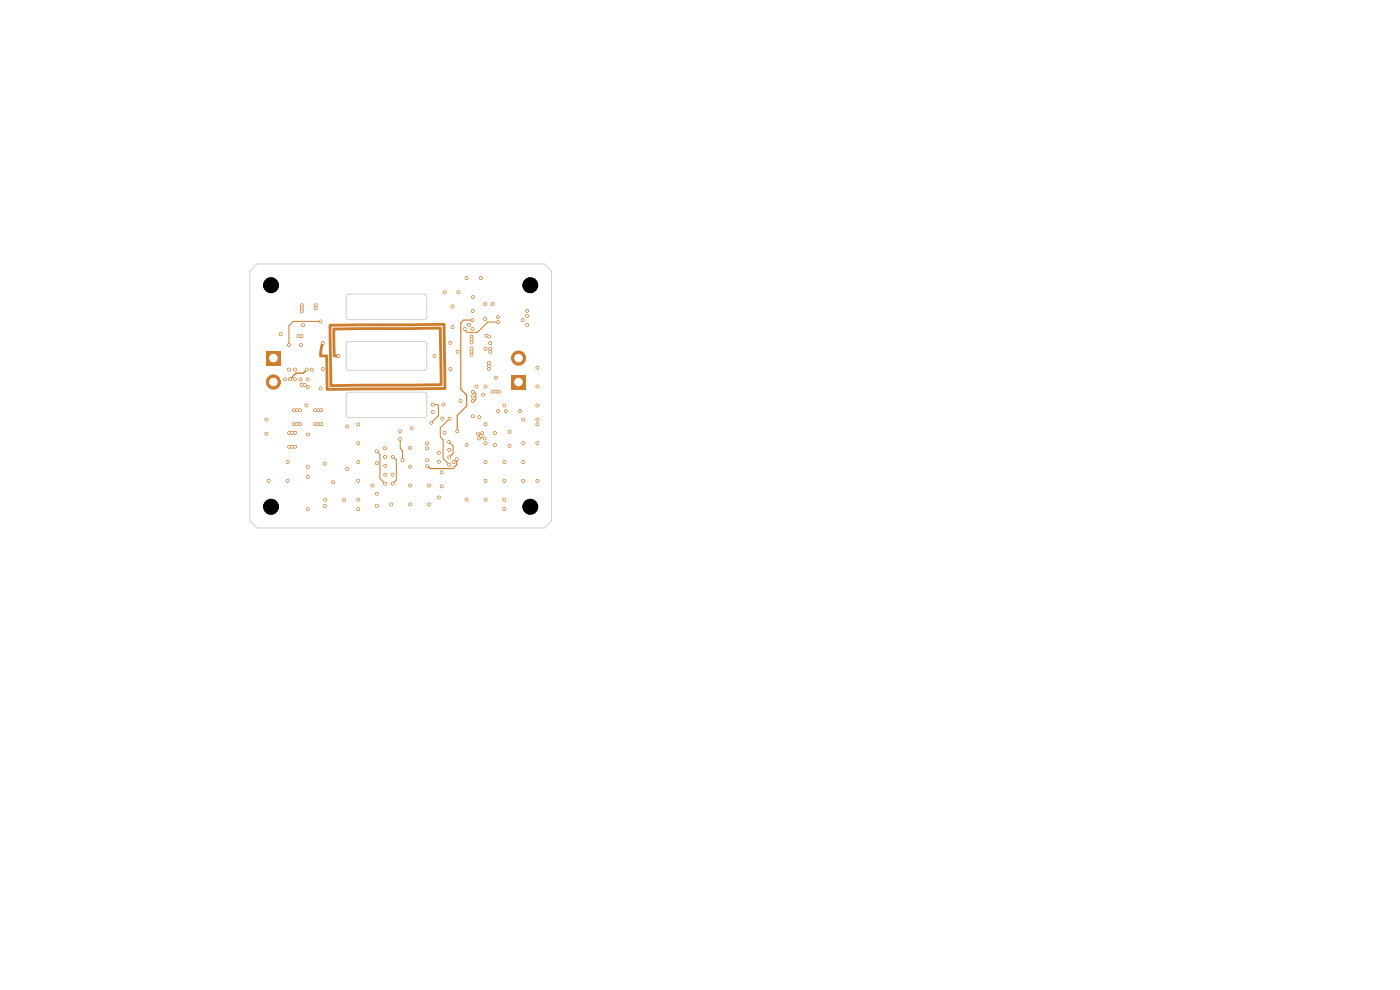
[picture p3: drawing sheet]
<svg xmlns="http://www.w3.org/2000/svg" width="297mm" height="210mm" viewBox="0 0 297 210" stroke-linecap="round" stroke-linejoin="round" font-family="sans-serif">
<g fill="#ce7d2c">
<path d="M69.8 68.8l6.4-.2 18.2-.1 .1 .3 .2 13.7-.3 .2-25.1 .2-.2-.3-.1-6.8h-1.1l-.2-.3 .1-1.4 .4-1.5a.3 .3 0 0 1 .4-.1 .3 .3 0 0 1 .1 .3l-.4 2.4h1.1l.2 .2 .1 6.9 24.4-.2-.2-13-23.6 .2 .2 12.2 22.8-.2-.2-11.4-22 .2 .1 5.1h.6a.3 .3 0 0 1 .3 .3 .3 .3 0 0 1-.3 .3h-1l-.2-.2-.1-5.8 .2-.3 22.8-.2 .2 .3 .2 12.1-.3 .2-23.6 .2-.1-.3z"/>
<path d="M56.5 74.5h3v3h-3z"/>
</g>
<g fill="#ce7d2c" stroke="#ce7d2c" stroke-width=".21">
<circle cx="58" cy="81" r="1.5"/>
<circle cx="95.5" cy="78.3" r=".3"/>
<circle cx="95.5" cy="72.7" r=".3"/>
<circle cx="68.5" cy="72.7" r=".3"/>
<circle cx="71.8" cy="75.5" r=".3"/>
<circle cx="68.5" cy="78.3" r=".3"/>
<circle cx="92.2" cy="75.5" r=".3"/>
</g>
<path d="M108.5 79.5h3v3h-3z" fill="#ce7d2c"/>
<g fill="#ce7d2c" stroke="#ce7d2c" stroke-width=".21">
<circle cx="110" cy="76" r="1.5"/>
<circle cx="110.9" cy="67.9" r=".3"/>
<circle cx="87" cy="103" r=".3"/>
<circle cx="111.8" cy="68.9" r=".3"/>
<circle cx="87" cy="107" r=".3"/>
<circle cx="81.7" cy="98.8" r=".3"/>
<circle cx="81.7" cy="100.7" r=".3"/>
<circle cx="83" cy="107" r=".3"/>
<circle cx="93.1" cy="98" r=".3"/>
<circle cx="111.8" cy="66" r=".3"/>
<circle cx="100.2" cy="69.8" r=".3"/>
<circle cx="87.4" cy="90.8" r=".3"/>
<circle cx="102" cy="59" r=".3"/>
<circle cx="102.5" cy="83.7" r=".3"/>
<circle cx="94.3" cy="91.8" r=".3"/>
<circle cx="84.9" cy="91.5" r=".3"/>
<circle cx="80" cy="98.3" r=".3"/>
<circle cx="90.6" cy="97.6" r=".3"/>
<circle cx="94" cy="85.8" r=".3"/>
<circle cx="105.7" cy="67.3" r=".3"/>
<circle cx="79" cy="103" r=".3"/>
<circle cx="81.7" cy="95.1" r=".3"/>
<circle cx="102.9" cy="64.5" r=".3"/>
<circle cx="90.6" cy="94" r=".3"/>
<circle cx="91" cy="107" r=".3"/>
<circle cx="81.7" cy="97" r=".3"/>
<circle cx="102.9" cy="67.7" r=".3"/>
<circle cx="80" cy="107.3" r=".3"/>
<circle cx="91" cy="103" r=".3"/>
<circle cx="99.5" cy="68.9" r=".3"/>
<circle cx="100.3" cy="84.1" r=".3"/>
<circle cx="87" cy="95" r=".3"/>
<circle cx="96.2" cy="98" r=".3"/>
<circle cx="87" cy="99" r=".3"/>
<circle cx="81.7" cy="102.6" r=".3"/>
<circle cx="80" cy="95.7" r=".3"/>
<circle cx="68" cy="82.4" r=".3"/>
<circle cx="62.6" cy="78.4" r=".3"/>
<circle cx="83.3" cy="100.7" r=".3"/>
<circle cx="80" cy="104.7" r=".3"/>
<circle cx="61.3" cy="94.8" r=".3"/>
<circle cx="63" cy="90" r=".3"/>
<circle cx="65.3" cy="92.2" r=".3"/>
<circle cx="62.3" cy="90" r=".3"/>
<circle cx="64" cy="65.4" r=".3"/>
<circle cx="63.6" cy="90" r=".3"/>
<circle cx="65.3" cy="101.2" r=".3"/>
<circle cx="73.7" cy="99.5" r=".3"/>
<circle cx="64" cy="64.7" r=".3"/>
<circle cx="62.6" cy="94.8" r=".3"/>
<circle cx="56.5" cy="89" r=".3"/>
<circle cx="73.7" cy="90.5" r=".3"/>
<circle cx="66.9" cy="90" r=".3"/>
<circle cx="63.7" cy="80.5" r=".3"/>
<circle cx="67.5" cy="90" r=".3"/>
<circle cx="68.1" cy="90" r=".3"/>
<circle cx="64" cy="66" r=".3"/>
<circle cx="62" cy="94.8" r=".3"/>
<circle cx="67" cy="65.4" r=".3"/>
<circle cx="63.3" cy="71.3" r=".3"/>
<circle cx="65" cy="86" r=".3"/>
<circle cx="68.9" cy="107.4" r=".3"/>
<circle cx="65.3" cy="99" r=".3"/>
<circle cx="66.2" cy="78.4" r=".3"/>
<circle cx="63.6" cy="87" r=".3"/>
<circle cx="76" cy="106" r=".3"/>
<circle cx="64" cy="71.3" r=".3"/>
<circle cx="59.6" cy="70.9" r=".3"/>
<circle cx="60.4" cy="80.4" r=".3"/>
<circle cx="76" cy="94" r=".3"/>
<circle cx="68.9" cy="98.4" r=".3"/>
<circle cx="64" cy="81.7" r=".3"/>
<circle cx="65.3" cy="108" r=".3"/>
<circle cx="76" cy="108" r=".3"/>
<circle cx="76" cy="98" r=".3"/>
<circle cx="70.7" cy="102.3" r=".3"/>
<circle cx="67" cy="64.7" r=".3"/>
<circle cx="62.6" cy="91.8" r=".3"/>
<circle cx="73" cy="106" r=".3"/>
<circle cx="63" cy="87" r=".3"/>
<circle cx="61" cy="98" r=".3"/>
<circle cx="76" cy="90" r=".3"/>
<circle cx="69" cy="106" r=".3"/>
<circle cx="63.8" cy="73.2" r=".3"/>
<circle cx="65.3" cy="82.1" r=".3"/>
<circle cx="57" cy="102" r=".3"/>
<circle cx="61.3" cy="91.8" r=".3"/>
<circle cx="65.3" cy="80.5" r=".3"/>
<circle cx="66.9" cy="87" r=".3"/>
<circle cx="61.3" cy="78.4" r=".3"/>
<circle cx="61" cy="102" r=".3"/>
<circle cx="68.1" cy="87" r=".3"/>
<circle cx="76" cy="102" r=".3"/>
<circle cx="62" cy="91.8" r=".3"/>
<circle cx="56.5" cy="92" r=".3"/>
<circle cx="62.6" cy="80.4" r=".3"/>
<circle cx="62.3" cy="87" r=".3"/>
<circle cx="64.6" cy="81.7" r=".3"/>
<circle cx="67.5" cy="87" r=".3"/>
<circle cx="94.4" cy="62" r=".3"/>
<circle cx="96" cy="69.4" r=".3"/>
<circle cx="108.1" cy="91.6" r=".3"/>
<circle cx="105.2" cy="80.1" r=".3"/>
<circle cx="105.7" cy="87.2" r=".3"/>
<circle cx="100.3" cy="66" r=".3"/>
<circle cx="111" cy="89" r=".3"/>
<circle cx="105.2" cy="83.1" r=".3"/>
<circle cx="102" cy="92.5" r=".3"/>
<circle cx="93.7" cy="100.2" r=".3"/>
<circle cx="107" cy="98" r=".3"/>
<circle cx="107" cy="106" r=".3"/>
<circle cx="100" cy="72" r=".3"/>
<circle cx="103.7" cy="77.6" r=".3"/>
<circle cx="103" cy="98" r=".3"/>
<circle cx="93.1" cy="105.5" r=".3"/>
<circle cx="103.7" cy="78.3" r=".3"/>
<circle cx="100.3" cy="63" r=".3"/>
<circle cx="100" cy="75.3" r=".3"/>
<circle cx="102.8" cy="93" r=".3"/>
<circle cx="100" cy="72.7" r=".3"/>
<circle cx="100" cy="74" r=".3"/>
<circle cx="95.3" cy="95.4" r=".3"/>
<circle cx="114" cy="94" r=".3"/>
<circle cx="104" cy="74" r=".3"/>
<circle cx="101.4" cy="92" r=".3"/>
<circle cx="111" cy="94" r=".3"/>
<circle cx="103.7" cy="77" r=".3"/>
<circle cx="103.2" cy="71.2" r=".3"/>
<circle cx="102.3" cy="91.9" r=".3"/>
<circle cx="96" cy="65" r=".3"/>
<circle cx="105.8" cy="83.1" r=".3"/>
<circle cx="104" cy="72.8" r=".3"/>
<circle cx="114" cy="102" r=".3"/>
<circle cx="108.1" cy="94.6" r=".3"/>
<circle cx="103" cy="74" r=".3"/>
<circle cx="99" cy="106" r=".3"/>
<circle cx="107" cy="86" r=".3"/>
<circle cx="105" cy="94.4" r=".3"/>
<circle cx="114" cy="86" r=".3"/>
<circle cx="103.8" cy="71.4" r=".3"/>
<circle cx="101.7" cy="88.5" r=".3"/>
<circle cx="100" cy="71.4" r=".3"/>
<circle cx="107" cy="108" r=".3"/>
<circle cx="103" cy="94" r=".3"/>
<circle cx="111" cy="102" r=".3"/>
<circle cx="103" cy="90" r=".3"/>
<circle cx="114" cy="82" r=".3"/>
<circle cx="104.5" cy="83.1" r=".3"/>
<circle cx="103" cy="82" r=".3"/>
<circle cx="100" cy="74.6" r=".3"/>
<circle cx="111" cy="98" r=".3"/>
<circle cx="114" cy="78" r=".3"/>
<circle cx="104" cy="74.7" r=".3"/>
<circle cx="114" cy="90" r=".3"/>
<circle cx="103" cy="102" r=".3"/>
<circle cx="114" cy="89" r=".3"/>
<circle cx="110.3" cy="87.2" r=".3"/>
<circle cx="103" cy="106" r=".3"/>
<circle cx="107" cy="102" r=".3"/>
<circle cx="101.6" cy="93" r=".3"/>
<circle cx="84.9" cy="93.1" r=".3"/>
<circle cx="85.4" cy="97.6" r=".3"/>
<circle cx="91.8" cy="87.4" r=".3"/>
<circle cx="97.1" cy="74.6" r=".3"/>
<circle cx="64.3" cy="69" r=".3"/>
<circle cx="98.6" cy="69.8" r=".3"/>
<circle cx="105.7" cy="68.3" r=".3"/>
<circle cx="95.4" cy="88.8" r=".3"/>
<circle cx="95.3" cy="98.6" r=".3"/>
<circle cx="100.3" cy="83.1" r=".3"/>
<circle cx="93.8" cy="88.8" r=".3"/>
<circle cx="93.1" cy="96.1" r=".3"/>
<circle cx="93.7" cy="103.2" r=".3"/>
<circle cx="100.3" cy="85.1" r=".3"/>
<circle cx="97.3" cy="62" r=".3"/>
<circle cx="101.1" cy="82" r=".3"/>
<circle cx="97.7" cy="85.1" r=".3"/>
<circle cx="104.5" cy="64.5" r=".3"/>
<circle cx="99" cy="59" r=".3"/>
<circle cx="100.3" cy="88.3" r=".3"/>
<circle cx="99" cy="94.4" r=".3"/>
<circle cx="91.5" cy="89.7" r=".3"/>
<circle cx="91.8" cy="85.8" r=".3"/>
<circle cx="83.3" cy="97" r=".3"/>
<circle cx="83.3" cy="102.6" r=".3"/>
<circle cx="95.3" cy="97" r=".3"/>
<circle cx="95.3" cy="93.8" r=".3"/>
<circle cx="107.3" cy="87.2" r=".3"/>
<circle cx="105" cy="91.9" r=".3"/>
<circle cx="68" cy="68.2" r=".3"/>
<circle cx="61.3" cy="73.2" r=".3"/>
<circle cx="61.5" cy="80.4" r=".3"/>
<circle cx="65.1" cy="78.4" r=".3"/>
<circle cx="111.8" cy="67" r=".3"/>
<circle cx="90.6" cy="95.1" r=".3"/>
<circle cx="96.9" cy="97.4" r=".3"/>
<circle cx="100.2" cy="67.9" r=".3"/>
<circle cx="90.6" cy="98.9" r=".3"/>
<circle cx="97" cy="91.5" r=".3"/>
</g>
<path d="M68 68.2h-5.8l-.9 .9v4.1M105.6 68.3h-2.2l-2.1 2.2h-2.2l-.5-.5v-.2M80 95.7l.6 .7v5.1l1.1 1.1M83.3 97l.8 .6v4.3l-.8 .7M84.9 93.1v2l.5 .5v2M91.8 85.8h.9l.3 .3v2.1l-1.5 1.5M95.3 93.8l.8 .8v1.6l-.8 .8M95.4 88.8l-2 2v1.9l.6 .6v4l1.3 1.3M100.3 83.2h.3l.3 .3v1.3l-.3 .3h-.3" fill="none" stroke="#ce7d2c" stroke-width=".21"/>
<path d="M65.1 78.4l-.8 .8h-1.5l-1.3 1.3" fill="none" stroke="#ce7d2c" stroke-width=".3"/>
<path d="M100.2 67.9h-1.9l-.5 .6v14.1l1.2 1.2v2.3l-2 2v3.4M96.9 97.4v1.2l-.9 .8h-4.8l-.6-.5" fill="none" stroke="#ce7d2c" stroke-width=".25"/>
<path d="M54.5 56h61l1.5 1.5v53l-1.5 1.5h-61l-1.5-1.5v-53zM73.6 62.5l.4-.1h16.2l.3 .5v4.5l-.4 .4h-16.3l-.4-.5v-4.4zM73.6 72.6l.4-.2 16.2 .1 .3 .4v5.3l-.4 .4-16.3-.1-.4-.4v-5.1zM73.6 83.3l.4-.1h16.2l.3 .5v4.5l-.4 .4h-16.3l-.4-.5v-4.4z" fill="none" stroke="#d0d2cd" stroke-width=".21"/>
<g fill="#fff" stroke="#fff" stroke-width=".21">
<circle cx="110.9" cy="67.9" r=".15"/>
<circle cx="87" cy="103" r=".15"/>
<circle cx="111.8" cy="68.9" r=".15"/>
<circle cx="87" cy="107" r=".15"/>
<circle cx="81.7" cy="98.8" r=".15"/>
<circle cx="81.7" cy="100.7" r=".15"/>
<circle cx="83" cy="107" r=".15"/>
<circle cx="93.1" cy="97.9" r=".15"/>
<circle cx="111.8" cy="65.9" r=".15"/>
<circle cx="100.2" cy="69.8" r=".15"/>
<circle cx="87.3" cy="90.9" r=".15"/>
<circle cx="102" cy="59" r=".15"/>
<circle cx="102.5" cy="83.7" r=".15"/>
<circle cx="94.3" cy="91.8" r=".15"/>
<circle cx="84.9" cy="91.5" r=".15"/>
<circle cx="79.9" cy="98.3" r=".15"/>
<circle cx="90.6" cy="97.6" r=".15"/>
<circle cx="94" cy="85.8" r=".15"/>
<circle cx="105.6" cy="67.3" r=".15"/>
<circle cx="79" cy="103" r=".15"/>
<circle cx="81.7" cy="95.1" r=".15"/>
<circle cx="102.9" cy="64.5" r=".15"/>
<circle cx="90.6" cy="94" r=".15"/>
<circle cx="91" cy="107" r=".15"/>
<circle cx="81.7" cy="96.9" r=".15"/>
<circle cx="102.9" cy="67.7" r=".15"/>
<circle cx="79.9" cy="107.3" r=".15"/>
<circle cx="91" cy="103" r=".15"/>
<circle cx="99.5" cy="68.9" r=".15"/>
<circle cx="100.3" cy="84.1" r=".15"/>
<circle cx="87" cy="95" r=".15"/>
<circle cx="96.2" cy="98" r=".15"/>
<circle cx="87" cy="99" r=".15"/>
<circle cx="81.7" cy="102.6" r=".15"/>
<circle cx="79.9" cy="95.7" r=".15"/>
<circle cx="68" cy="82.4" r=".15"/>
<circle cx="62.6" cy="78.4" r=".15"/>
<circle cx="83.3" cy="100.7" r=".15"/>
<circle cx="79.9" cy="104.7" r=".15"/>
<circle cx="61.4" cy="94.8" r=".15"/>
<circle cx="63" cy="90" r=".15"/>
<circle cx="65.3" cy="92.2" r=".15"/>
<circle cx="62.3" cy="90" r=".15"/>
<circle cx="64" cy="65.4" r=".15"/>
<circle cx="63.6" cy="90" r=".15"/>
<circle cx="65.3" cy="101.2" r=".15"/>
<circle cx="73.6" cy="99.5" r=".15"/>
<circle cx="64" cy="64.8" r=".15"/>
<circle cx="62.6" cy="94.8" r=".15"/>
<circle cx="56.5" cy="89" r=".15"/>
<circle cx="73.6" cy="90.5" r=".15"/>
<circle cx="66.8" cy="90" r=".15"/>
<circle cx="63.7" cy="80.5" r=".15"/>
<circle cx="67.5" cy="90" r=".15"/>
<circle cx="68.2" cy="90" r=".15"/>
<circle cx="64" cy="66.1" r=".15"/>
<circle cx="62" cy="94.8" r=".15"/>
<circle cx="67" cy="65.4" r=".15"/>
<circle cx="63.3" cy="71.3" r=".15"/>
<circle cx="65" cy="86" r=".15"/>
<circle cx="68.9" cy="107.4" r=".15"/>
<circle cx="65.3" cy="99" r=".15"/>
<circle cx="66.2" cy="78.4" r=".15"/>
<circle cx="63.6" cy="87" r=".15"/>
<circle cx="76" cy="106" r=".15"/>
<circle cx="64" cy="71.3" r=".15"/>
<circle cx="59.5" cy="70.9" r=".15"/>
<circle cx="60.5" cy="80.5" r=".15"/>
<circle cx="76" cy="94" r=".15"/>
<circle cx="68.9" cy="98.4" r=".15"/>
<circle cx="64" cy="81.6" r=".15"/>
<circle cx="65.3" cy="108" r=".15"/>
<circle cx="76" cy="108" r=".15"/>
<circle cx="76" cy="98" r=".15"/>
<circle cx="70.7" cy="102.3" r=".15"/>
<circle cx="67" cy="64.8" r=".15"/>
<circle cx="62.6" cy="91.8" r=".15"/>
<circle cx="73" cy="106" r=".15"/>
<circle cx="63" cy="87" r=".15"/>
<circle cx="61" cy="98" r=".15"/>
<circle cx="76" cy="90" r=".15"/>
<circle cx="69" cy="106" r=".15"/>
<circle cx="63.8" cy="73.2" r=".15"/>
<circle cx="65.3" cy="82.1" r=".15"/>
<circle cx="57" cy="102" r=".15"/>
<circle cx="61.4" cy="91.8" r=".15"/>
<circle cx="65.3" cy="80.5" r=".15"/>
<circle cx="66.8" cy="87" r=".15"/>
<circle cx="61.3" cy="78.4" r=".15"/>
<circle cx="61" cy="102" r=".15"/>
<circle cx="68.2" cy="87" r=".15"/>
<circle cx="76" cy="102" r=".15"/>
<circle cx="62" cy="91.8" r=".15"/>
<circle cx="56.5" cy="92" r=".15"/>
<circle cx="62.5" cy="80.5" r=".15"/>
<circle cx="62.3" cy="87" r=".15"/>
<circle cx="64.6" cy="81.6" r=".15"/>
<circle cx="67.5" cy="87" r=".15"/>
<circle cx="94.3" cy="62" r=".15"/>
<circle cx="96" cy="69.4" r=".15"/>
<circle cx="108.1" cy="91.6" r=".15"/>
<circle cx="105.2" cy="80.1" r=".15"/>
<circle cx="105.7" cy="87.2" r=".15"/>
<circle cx="100.3" cy="66" r=".15"/>
<circle cx="111" cy="89" r=".15"/>
<circle cx="105.2" cy="83.1" r=".15"/>
<circle cx="102" cy="92.5" r=".15"/>
<circle cx="93.7" cy="100.2" r=".15"/>
<circle cx="107" cy="98" r=".15"/>
<circle cx="107" cy="106" r=".15"/>
<circle cx="100" cy="72" r=".15"/>
<circle cx="103.7" cy="77.6" r=".15"/>
<circle cx="103" cy="98" r=".15"/>
<circle cx="93.1" cy="105.5" r=".15"/>
<circle cx="103.7" cy="78.2" r=".15"/>
<circle cx="100.3" cy="63" r=".15"/>
<circle cx="100" cy="75.2" r=".15"/>
<circle cx="102.8" cy="93" r=".15"/>
<circle cx="100" cy="72.6" r=".15"/>
<circle cx="100" cy="73.9" r=".15"/>
<circle cx="95.3" cy="95.4" r=".15"/>
<circle cx="114" cy="94" r=".15"/>
<circle cx="104" cy="74" r=".15"/>
<circle cx="101.4" cy="92" r=".15"/>
<circle cx="111" cy="94" r=".15"/>
<circle cx="103.7" cy="76.9" r=".15"/>
<circle cx="103.2" cy="71.2" r=".15"/>
<circle cx="102.3" cy="91.9" r=".15"/>
<circle cx="96" cy="65" r=".15"/>
<circle cx="105.9" cy="83.1" r=".15"/>
<circle cx="104" cy="72.8" r=".15"/>
<circle cx="114" cy="102" r=".15"/>
<circle cx="108.1" cy="94.6" r=".15"/>
<circle cx="103" cy="74" r=".15"/>
<circle cx="99" cy="106" r=".15"/>
<circle cx="107" cy="86" r=".15"/>
<circle cx="105" cy="94.4" r=".15"/>
<circle cx="114" cy="86" r=".15"/>
<circle cx="103.8" cy="71.4" r=".15"/>
<circle cx="101.7" cy="88.5" r=".15"/>
<circle cx="100" cy="71.3" r=".15"/>
<circle cx="107" cy="108" r=".15"/>
<circle cx="103" cy="94" r=".15"/>
<circle cx="111" cy="102" r=".15"/>
<circle cx="103" cy="90" r=".15"/>
<circle cx="114" cy="82" r=".15"/>
<circle cx="104.6" cy="83.1" r=".15"/>
<circle cx="103" cy="82" r=".15"/>
<circle cx="100" cy="74.6" r=".15"/>
<circle cx="111" cy="98" r=".15"/>
<circle cx="114" cy="78" r=".15"/>
<circle cx="104" cy="74.6" r=".15"/>
<circle cx="114" cy="90" r=".15"/>
<circle cx="103" cy="102" r=".15"/>
<circle cx="114" cy="89" r=".15"/>
<circle cx="110.3" cy="87.2" r=".15"/>
<circle cx="103" cy="106" r=".15"/>
<circle cx="107" cy="102" r=".15"/>
<circle cx="101.6" cy="93" r=".15"/>
<circle cx="84.9" cy="93.1" r=".15"/>
<circle cx="85.4" cy="97.6" r=".15"/>
<circle cx="91.8" cy="87.4" r=".15"/>
<circle cx="97.1" cy="74.6" r=".15"/>
<circle cx="64.3" cy="69" r=".15"/>
<circle cx="98.6" cy="69.8" r=".15"/>
<circle cx="105.6" cy="68.3" r=".15"/>
<circle cx="95.4" cy="88.8" r=".15"/>
<circle cx="95.3" cy="98.6" r=".15"/>
<circle cx="100.3" cy="83.2" r=".15"/>
<circle cx="93.8" cy="88.8" r=".15"/>
<circle cx="93.1" cy="96" r=".15"/>
<circle cx="93.7" cy="103.2" r=".15"/>
<circle cx="100.3" cy="85.1" r=".15"/>
<circle cx="97.2" cy="62" r=".15"/>
<circle cx="101.1" cy="82" r=".15"/>
<circle cx="97.7" cy="85.1" r=".15"/>
<circle cx="104.5" cy="64.5" r=".15"/>
<circle cx="99" cy="59" r=".15"/>
<circle cx="100.3" cy="88.3" r=".15"/>
<circle cx="99" cy="94.4" r=".15"/>
<circle cx="91.5" cy="89.7" r=".15"/>
<circle cx="91.8" cy="85.8" r=".15"/>
<circle cx="83.3" cy="96.9" r=".15"/>
<circle cx="83.3" cy="102.6" r=".15"/>
<circle cx="95.3" cy="97" r=".15"/>
<circle cx="95.3" cy="93.8" r=".15"/>
<circle cx="107.3" cy="87.2" r=".15"/>
<circle cx="105" cy="91.9" r=".15"/>
<circle cx="68" cy="68.2" r=".15"/>
<circle cx="61.3" cy="73.2" r=".15"/>
<circle cx="61.5" cy="80.5" r=".15"/>
<circle cx="65.1" cy="78.4" r=".15"/>
<circle cx="111.8" cy="67" r=".15"/>
<circle cx="90.6" cy="95.1" r=".15"/>
<circle cx="96.9" cy="97.4" r=".15"/>
<circle cx="100.2" cy="67.9" r=".15"/>
<circle cx="90.6" cy="98.9" r=".15"/>
<circle cx="97" cy="91.5" r=".15"/>
<circle cx="58" cy="76" r=".8"/>
<circle cx="58" cy="81" r=".8"/>
<circle cx="95.5" cy="78.3" r=".15"/>
<circle cx="95.5" cy="72.7" r=".15"/>
<circle cx="68.5" cy="72.7" r=".15"/>
<circle cx="71.8" cy="75.5" r=".15"/>
<circle cx="68.5" cy="78.3" r=".15"/>
<circle cx="92.2" cy="75.5" r=".15"/>
<circle cx="110" cy="81" r=".8"/>
<circle cx="110" cy="76" r=".8"/>
</g>
<g fill="#000" stroke="#000" stroke-width=".21">
<circle cx="57.5" cy="60.5" r="1.6"/>
<circle cx="112.5" cy="60.5" r="1.6"/>
<circle cx="57.5" cy="107.5" r="1.6"/>
<circle cx="112.5" cy="107.5" r="1.6"/>
</g>
</svg>
